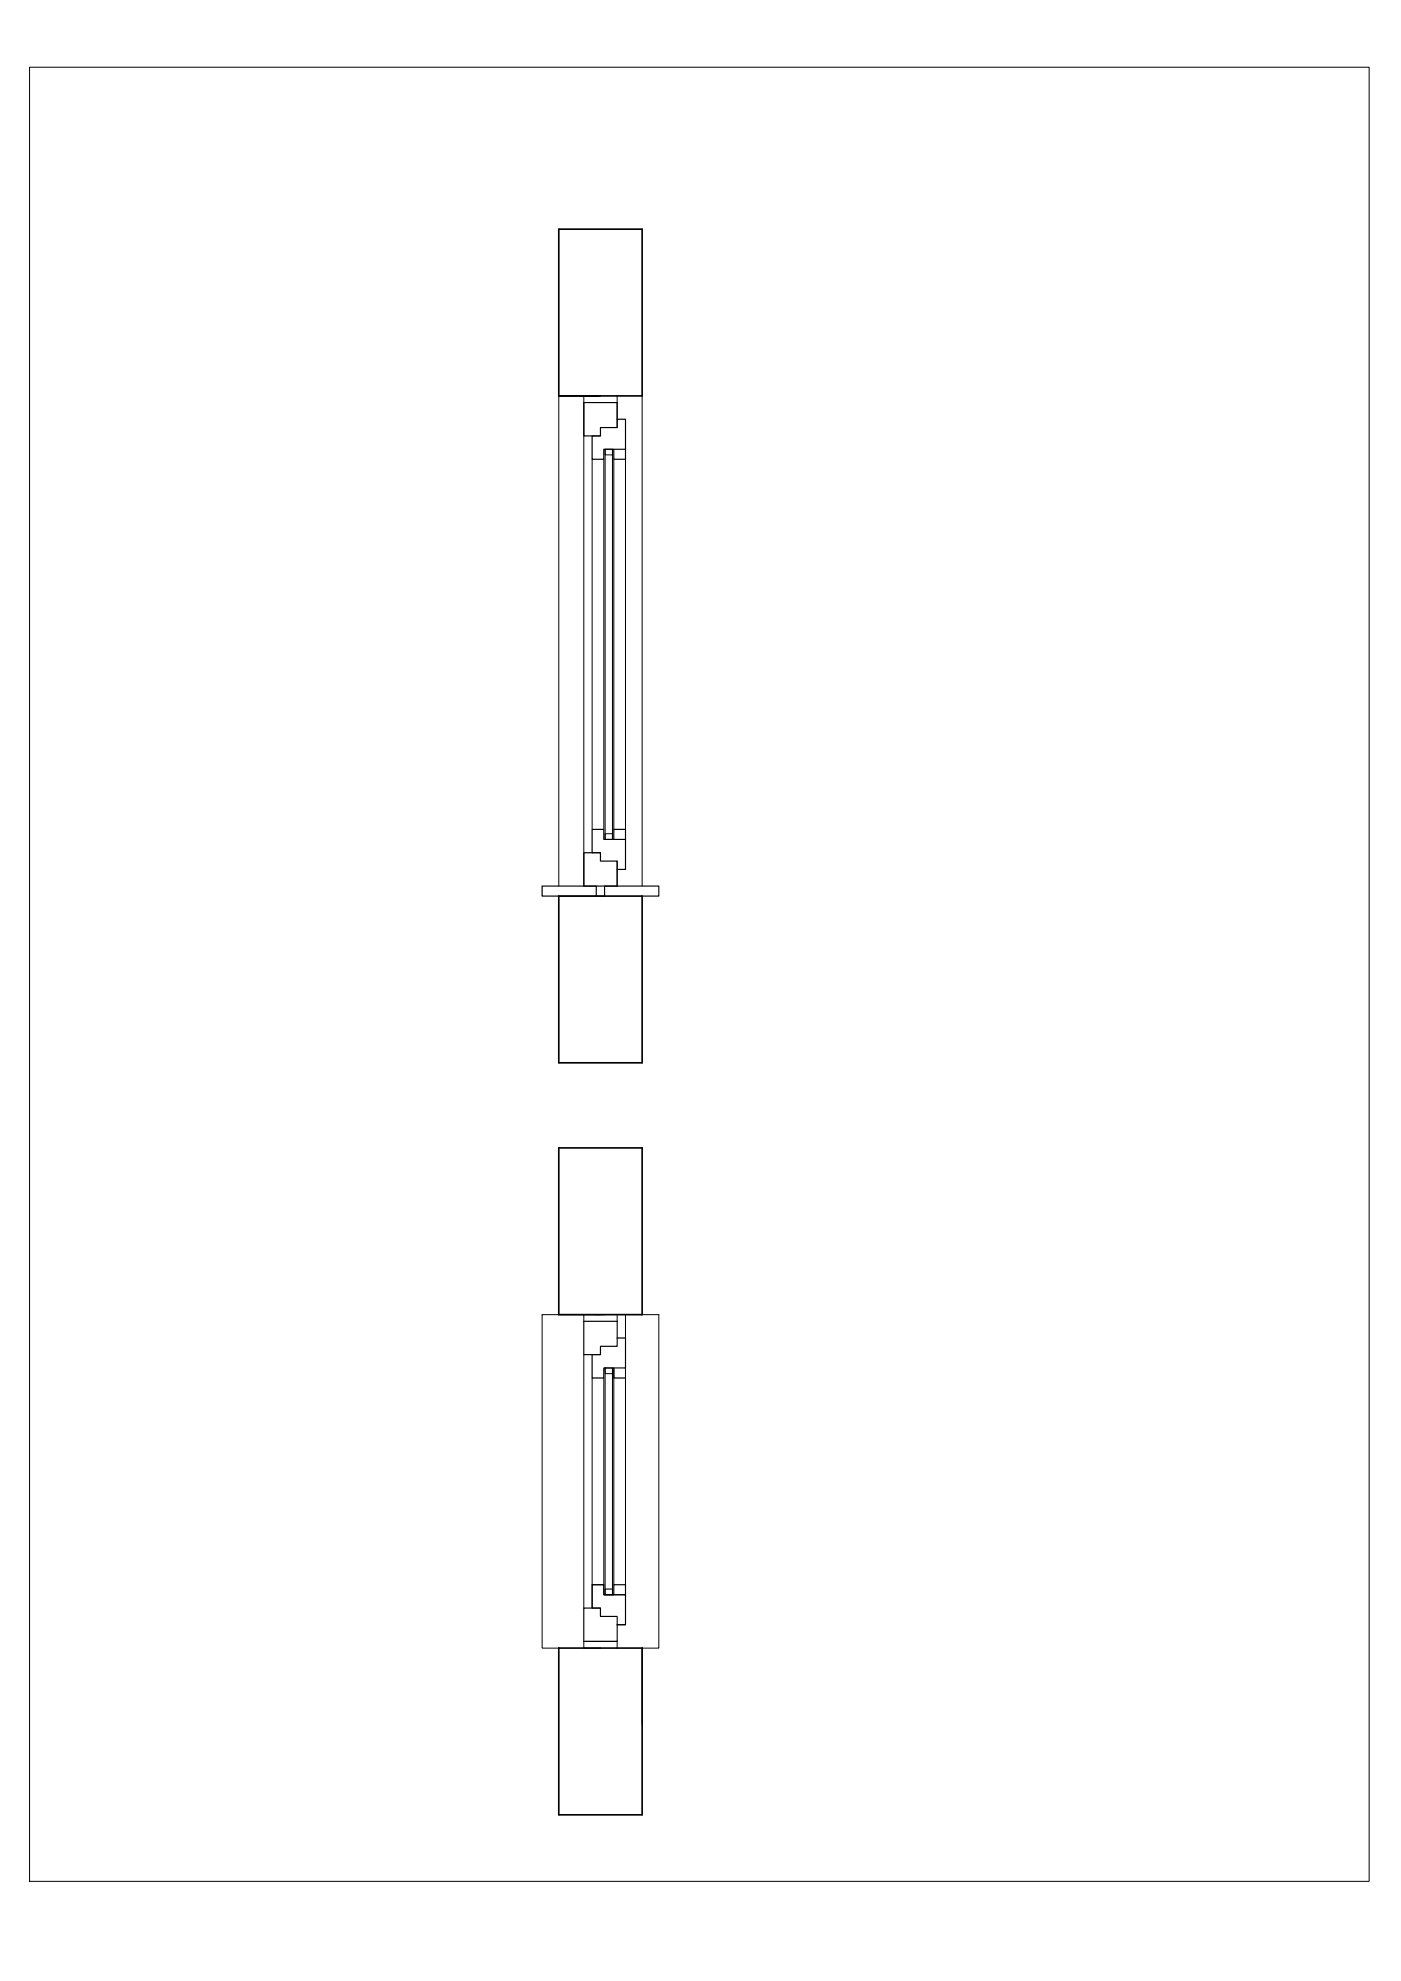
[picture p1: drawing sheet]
<svg xmlns="http://www.w3.org/2000/svg" width="420mm" height="594mm" viewBox="0 0 420 594" stroke-linecap="round" stroke-linejoin="round" font-family="sans-serif">
<!-- layer: 0 -->
<g fill="none" stroke="#000" stroke-width=".3">
<path d="M8.9 20.2h401.7v544h-401.7zM167.6 118.7v147M174.1 118.7h5h-11.5h12.5h-5v147M185.1 118.7v9.5M192.6 118.7v147M177.6 130.7h2.5M177.6 137.7v111M181.1 137.7v111M181.5 134.7h2.2v1.7h-2.2zM181.5 134.7v117M183.7 134.7v117M184.1 137.7v111"/>
<path d="M187.6 137.7v111M177.6 255.7h2.5M181.5 250h2.2v1.7h-2.2zM185.1 258.2v7.5M167.6 268.7h13.7M175.1 396.2v-2h5h-17.5v100h5M178.6 394.2h3M185.1 394.2v2M187.6 394.2v7M192.6 394.2h5v100h-5v23.1M175.1 406.2v76M177.6 406.2h2.5"/>
<path d="M177.6 413.2v62M181.1 413.2v62M181.5 410.2h2.2v1.7h-2.2zM181.5 410.2v68M183.7 410.2v68M184.1 410.2v65M187.6 410.2v65M181.4 478.2h2.7M181.5 476.5h2.2v1.7h-2.2zM180.1 494.2h-5v-2h10v2M180.1 482.2h-2.5v-7h3.5v3h6.5v9h-2.5"/>
</g>
<path d="M167.6 68.7h25v50h-25zM167.6 268.7h25v50h-25zM167.6 344.2h25v50h-25zM167.6 494.2h25v50h-25z" fill="none" stroke="#000" stroke-width=".5"/>
<g fill="none" stroke="#000" stroke-width=".35">
<path d="M175.1 120.7h10v7.5h-5v2.5h-5zM184.1 134.7v3h3.5v-3M185.1 125.7h2.5v9h-6.5v3h-3.5v-7M175.1 255.7h5v2.5h5v7.5h-10zM177.6 255.7v-7h3.5v3h6.5v9h-2.5M184.1 251.7v-3h3.5v3M167.6 268.7h-5v-3h16.2v3M181.3 268.7v-3h16.3v3h-5M175.1 396.2h10v7.5h-5v2.5h-5zM184.1 410.2v3h3.5M185.1 401.2h2.5v9h-6.5v3h-3.5v-7M184.1 478.2v-3h3.5v3"/>
<path d="M175.1 482.2h5v2.5h5v7.5h-10zM177.6 482.2v-7h3.5v3h6.5v9h-2.5"/>
</g>
</svg>
